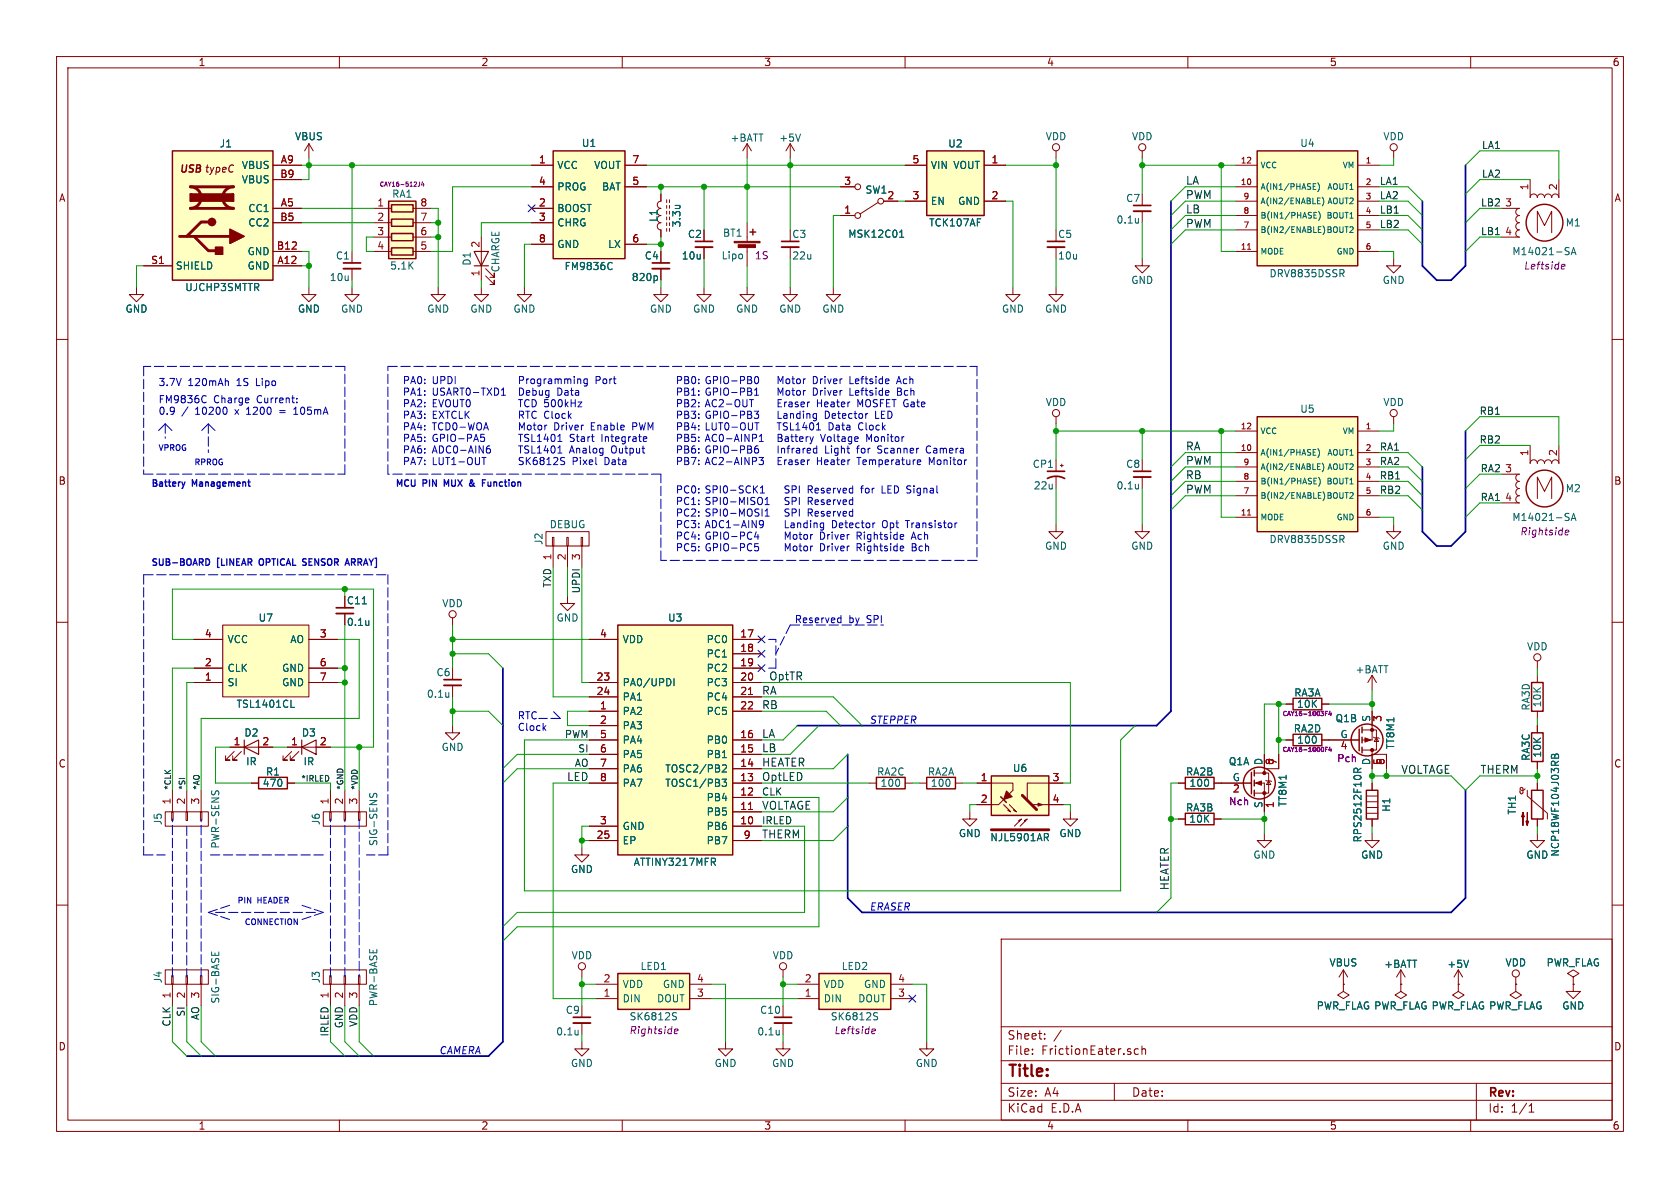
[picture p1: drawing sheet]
<svg xmlns="http://www.w3.org/2000/svg" width="297mm" height="210mm" viewBox="0 0 297 210" stroke-linecap="round" stroke-linejoin="round" font-family="sans-serif">
<defs><g id="words">
<text font-size="2.8" fill="#840000" x="178" y="190.9">Title:</text>
<g font-size="2.1" fill="#840000">
<text x="178" y="184">Sheet:</text>
<text x="178" y="186.7">File:</text>
<text x="184.1" y="186.7">FrictionEater.sch</text>
<text x="178" y="196.9">KiCad</text>
<text x="178" y="194.1">Size:</text>
<text x="184.7" y="194.1">A4</text>
<text x="185.7" y="196.9">E.D.A</text>
<text x="200" y="194.1">Date:</text>
<text x="263" y="194.3">Rev:</text>
<text x="263" y="196.9">Id:</text>
<text x="267.1" y="196.9">1/1</text>
</g>
<g font-size="1.9" fill="#0f0f0f">
<text x="209.5" y="35.3">PWM</text>
<text x="209.5" y="32.7">LA</text>
<text x="209.5" y="37.8">LB</text>
<text x="209.5" y="40.4">PWM</text>
<text x="209.5" y="79.7">RA</text>
<text x="209.5" y="82.3">PWM</text>
<text x="209.5" y="87.3">PWM</text>
<text x="209.5" y="84.8">RB</text>
<text x="134.6" y="125.4">RB</text>
<text x="134.6" y="122.9">RA</text>
<text x="135.9" y="120.4">OptTR</text>
<text x="134.6" y="130.5">LA</text>
<text x="134.6" y="135.6">HEATER</text>
<text x="134.6" y="133.1">LB</text>
<text x="247.6" y="136.9">VOLTAGE</text>
<text x="261.6" y="136.9">THERM</text>
<text x="100.2" y="138.1">LED</text>
<text x="134.6" y="138.1">OptLED</text>
<text x="134.6" y="143.2">VOLTAGE</text>
<text x="134.6" y="148.3">THERM</text>
<text x="206.7" y="157.5" transform="rotate(-90 206.7 157.5)">HEATER</text>
</g>
<g font-size="1.8" fill="#840000">
<text x="35" y="11.9">1</text>
<text x="85" y="11.9">2</text>
<text x="135" y="11.9">3</text>
<text x="185" y="11.9">4</text>
<text x="235" y="11.9">5</text>
<text x="285" y="11.9">6</text>
<text x="10.3" y="35.9">A</text>
<text x="31.6" y="30.9">USB typeC</text>
<text x="285.3" y="35.9">A</text>
<text x="10.3" y="85.9">B</text>
<text x="285.3" y="85.9">B</text>
<text x="61.2" y="107">C11</text>
<text x="10.3" y="135.9">C</text>
<text x="285.3" y="135.9">C</text>
<text x="10.3" y="185.9">D</text>
<text x="285.3" y="185.9">D</text>
<text x="35" y="199.9">1</text>
<text x="85" y="199.9">2</text>
<text x="135" y="199.9">3</text>
<text x="185" y="199.9">4</text>
<text x="235" y="199.9">5</text>
<text x="285" y="199.9">6</text>
</g>
<g font-size="1.8" fill="#006464">
<text x="38.7" y="26.3">J1</text>
<text x="52.1" y="25">VBUS</text>
<text x="102.8" y="26.2">U1</text>
<text x="129" y="25.2">+BATT</text>
<text x="137.7" y="25.2">+5V</text>
<text x="167.5" y="26.3">U2</text>
<text x="184.8" y="25">VDD</text>
<text x="200" y="25">VDD</text>
<text x="229.8" y="26.2">U4</text>
<text x="244.5" y="25">VDD</text>
<text x="42.7" y="30.1">VBUS</text>
<text x="42.7" y="32.6">VBUS</text>
<text x="69.2" y="35.2">RA1</text>
<text x="98.4" y="30.1">VCC</text>
<text x="98.4" y="33.9">PROG</text>
<text x="104.9" y="30.1">VOUT</text>
<text x="106.3" y="33.9">BAT</text>
<text x="152.9" y="34.4">SW1</text>
<text x="164.5" y="30.1">VIN VOUT</text>
<text x="199" y="35.9">C7</text>
<text x="43.8" y="37.7">CC1</text>
<text x="43.8" y="40.2">CC2</text>
<text x="98.4" y="37.7">BOOST</text>
<text x="98.4" y="40.2">CHRG</text>
<text x="116.4" y="39.3" transform="rotate(-90 116.4 39.3)">L1</text>
<text x="120.5" y="40.3" transform="rotate(-90 120.5 40.3)">3.3u</text>
<text x="164.2" y="40.2">TCK107AF</text>
<text x="164.5" y="36.4">EN</text>
<text x="169.3" y="36.4">GND</text>
<text x="197.3" y="39.7">0.1u</text>
<text x="276.7" y="40.2">M1</text>
<text x="31" y="47.9">SHIELD</text>
<text x="43.7" y="47.9">GND</text>
<text x="43.7" y="45.3">GND</text>
<text x="59.3" y="46.1">C1</text>
<text x="68.9" y="47.9">5.1K</text>
<text x="83.4" y="47.1" transform="rotate(-90 83.4 47.1)">D1</text>
<text x="98.4" y="44">GND</text>
<text x="99.7" y="47.9">FM9836C</text>
<text x="107.4" y="44">LX</text>
<text x="113.9" y="46.1">C4</text>
<text x="120.4" y="46.1">10u</text>
<text x="121.5" y="42.3">C2</text>
<text x="127.5" y="46">Lipo</text>
<text x="127.7" y="42">BT1</text>
<text x="140" y="42.3">C3</text>
<text x="140" y="46.1">22u</text>
<text x="149.9" y="42.2">MSK12C01</text>
<text x="187" y="42.3">C5</text>
<text x="187" y="46.1">10u</text>
<text x="267.3" y="45.3">M14021-SA</text>
<text x="32.6" y="51.7">UJCHP3SMTTR</text>
<text x="58.2" y="49.9">10u</text>
<text x="88.5" y="48.2" transform="rotate(-90 88.5 48.2)">CHARGE</text>
<text x="111.6" y="49.9">820p</text>
<text x="199.9" y="50.4">GND</text>
<text x="224.3" y="49.2">DRV8835DSSR</text>
<text x="244.3" y="50.4">GND</text>
<text x="22.1" y="55.5">GND</text>
<text x="52.6" y="55.5">GND</text>
<text x="60.2" y="55.5">GND</text>
<text x="75.4" y="55.5">GND</text>
<text x="83.1" y="55.5">GND</text>
<text x="90.7" y="55.5">GND</text>
<text x="114.8" y="55.5">GND</text>
<text x="122.4" y="55.5">GND</text>
<text x="130" y="55.5">GND</text>
<text x="137.7" y="55.5">GND</text>
<text x="145.3" y="55.5">GND</text>
<text x="177" y="55.5">GND</text>
<text x="184.7" y="55.5">GND</text>
<text x="184.8" y="72">VDD</text>
<text x="244.5" y="72">VDD</text>
<text x="229.8" y="73.2">U5</text>
<text x="182.5" y="82.9">CP1</text>
<text x="199" y="82.9">C8</text>
<text x="182.7" y="86.7">22u</text>
<text x="197.3" y="86.7">0.1u</text>
<text x="276.7" y="87.2">M2</text>
<text x="97.1" y="93.6">DEBUG</text>
<text x="267.3" y="92.3">M14021-SA</text>
<text x="96.1" y="96.4" transform="rotate(-90 96.1 96.4)">J2</text>
<text x="184.7" y="97.4">GND</text>
<text x="199.9" y="97.4">GND</text>
<text x="224.3" y="96.2">DRV8835DSSR</text>
<text x="244.3" y="97.4">GND</text>
<text x="78.1" y="107.5">VDD</text>
<text x="40.1" y="113.9">VCC</text>
<text x="45.6" y="110.1">U7</text>
<text x="51.2" y="113.9">AO</text>
<text x="61.2" y="110.8">0.1u</text>
<text x="98.3" y="110.1">GND</text>
<text x="110" y="113.9">VDD</text>
<text x="118" y="110.1">U3</text>
<text x="124.8" y="113.9">PC0</text>
<text x="40.1" y="119">CLK</text>
<text x="49.8" y="119">GND</text>
<text x="77.1" y="119.7">C6</text>
<text x="124.8" y="116.4">PC1</text>
<text x="124.8" y="119">PC2</text>
<text x="239.5" y="119.2">+BATT</text>
<text x="269.9" y="115.2">VDD</text>
<text x="40.1" y="121.5">SI</text>
<text x="41.7" y="125.3">TSL1401CL</text>
<text x="49.8" y="121.5">GND</text>
<text x="75.4" y="123.5">0.1u</text>
<text x="110" y="121.5">PA0/UPDI</text>
<text x="110" y="124.1">PA1</text>
<text x="124.8" y="121.5">PC3</text>
<text x="124.8" y="124.1">PC4</text>
<text x="228.7" y="123.3">RA3A</text>
<text x="270.6" y="125.7" transform="rotate(-90 270.6 125.7)">RA3D</text>
<text x="272.6" y="125.1" transform="rotate(-90 272.6 125.1)">10K</text>
<text x="43.1" y="130.4">D2</text>
<text x="53.3" y="130.4">D3</text>
<text x="110" y="126.6">PA2</text>
<text x="110" y="129.1">PA3</text>
<text x="110" y="131.7">PA4</text>
<text x="124.8" y="131.7">PB0</text>
<text x="124.8" y="126.6">PC5</text>
<text x="228.6" y="129.7">RA2D</text>
<text x="236" y="127.9">Q1B</text>
<text x="236.9" y="130.6">G</text>
<text x="242.3" y="127.7" transform="rotate(-90 242.3 127.7)">S</text>
<text x="43.4" y="135.5">IR</text>
<text x="46.9" y="137.3">R1</text>
<text x="53.6" y="135.5">IR</text>
<text x="78" y="132.9">GND</text>
<text x="110" y="134.2">PA5</text>
<text x="110" y="136.8">PA6</text>
<text x="117.5" y="136.8">TOSC2/PB2</text>
<text x="124.8" y="134.2">PB1</text>
<text x="155" y="137.3">RA2C</text>
<text x="163.9" y="137.3">RA2A</text>
<text x="179" y="136.7">U6</text>
<text x="209.6" y="137.3">RA2B</text>
<text x="217.1" y="135.5">Q1A</text>
<text x="223.3" y="135.4" transform="rotate(-90 223.3 135.4)">D</text>
<text x="242.3" y="135.4" transform="rotate(-90 242.3 135.4)">D</text>
<text x="246.7" y="132.5" transform="rotate(-90 246.7 132.5)">TT8M1</text>
<text x="270.6" y="134.6" transform="rotate(-90 270.6 134.6)">RA3C</text>
<text x="272.6" y="134" transform="rotate(-90 272.6 134)">10K</text>
<text x="46.3" y="139.3">470</text>
<text x="110" y="139.3">PA7</text>
<text x="117.5" y="139.3">TOSC1/PB3</text>
<text x="124.8" y="141.8">PB4</text>
<text x="155.6" y="139.3">100</text>
<text x="164.5" y="139.3">100</text>
<text x="209.6" y="143.6">RA3B</text>
<text x="210.2" y="139.3">100</text>
<text x="217.8" y="138.2">G</text>
<text x="223.3" y="142.9" transform="rotate(-90 223.3 142.9)">S</text>
<text x="227.6" y="142.7" transform="rotate(-90 227.6 142.7)">TT8M1</text>
<text x="246" y="143.6" transform="rotate(-90 246 143.6)">H1</text>
<text x="28.8" y="146" transform="rotate(-90 28.8 146)">J5</text>
<text x="56.7" y="146" transform="rotate(-90 56.7 146)">J6</text>
<text x="66.9" y="149.7" transform="rotate(-90 66.9 149.7)">SIG-SENS</text>
<text x="110" y="149.5">EP</text>
<text x="110" y="146.9">GND</text>
<text x="124.8" y="146.9">PB6</text>
<text x="124.8" y="144.4">PB5</text>
<text x="124.8" y="149.5">PB7</text>
<text x="169.4" y="148.2">GND</text>
<text x="175" y="148.9">NJL5901AR</text>
<text x="187.2" y="148.2">GND</text>
<text x="210.1" y="145.6">10K</text>
<text x="240.9" y="149" transform="rotate(-90 240.9 149)">RPS2512F10R</text>
<text x="268.2" y="144.1" transform="rotate(-90 268.2 144.1)">TH1</text>
<text x="39" y="150.1" transform="rotate(-90 39 150.1)">PWR-SENS</text>
<text x="100.8" y="154.5">GND</text>
<text x="111.9" y="153.3">ATTINY3217MFR</text>
<text x="221.5" y="152">GND</text>
<text x="240.5" y="152">GND</text>
<text x="269.7" y="152">GND</text>
<text x="275.8" y="151.5" transform="rotate(-90 275.8 151.5)">NCP18WF104J03RB</text>
<text x="28.8" y="173.9" transform="rotate(-90 28.8 173.9)">J4</text>
<text x="56.7" y="173.9" transform="rotate(-90 56.7 173.9)">J3</text>
<text x="101" y="169.8">VDD</text>
<text x="113.1" y="171.7">LED1</text>
<text x="136.5" y="169.8">VDD</text>
<text x="148.7" y="171.7">LED2</text>
<text x="234.9" y="171">VBUS</text>
<text x="244.6" y="171.3">+BATT</text>
<text x="255.8" y="171.3">+5V</text>
<text x="266.1" y="171">VDD</text>
<text x="273.3" y="171">PWR_FLAG</text>
<text x="39" y="177.5" transform="rotate(-90 39 177.5)">SIG-BASE</text>
<text x="66.9" y="178" transform="rotate(-90 66.9 178)">PWR-BASE</text>
<text x="99.9" y="179.4">C9</text>
<text x="110" y="177.4">DIN</text>
<text x="110" y="174.9">VDD</text>
<text x="116.1" y="177.4">DOUT</text>
<text x="117.1" y="174.9">GND</text>
<text x="134.3" y="179.4">C10</text>
<text x="145.5" y="177.4">DIN</text>
<text x="145.5" y="174.9">VDD</text>
<text x="151.6" y="177.4">DOUT</text>
<text x="152.6" y="174.9">GND</text>
<text x="232.7" y="178.7">PWR_FLAG PWR_FLAG PWR_FLAG PWR_FLAG</text>
<text x="276.1" y="178.7">GND</text>
<text x="98.2" y="183.2">0.1u</text>
<text x="111.2" y="180.6">SK6812S</text>
<text x="133.8" y="183.2">0.1u</text>
<text x="146.8" y="180.6">SK6812S</text>
<text x="100.8" y="188.8">GND</text>
<text x="126.2" y="188.8">GND</text>
<text x="136.4" y="188.8">GND</text>
<text x="161.8" y="188.8">GND</text>
</g>
<g font-size="1.8" fill="#a90000">
<text x="49.5" y="29">A9</text>
<text x="95.2" y="29">1</text>
<text x="111.7" y="29">7</text>
<text x="161.2" y="29">5</text>
<text x="175.2" y="29">1</text>
<text x="49.5" y="31.5">B9</text>
<text x="95.2" y="32.8">4</text>
<text x="111.7" y="32.8">5</text>
<text x="149.2" y="32.8">3</text>
<text x="156.8" y="35.3">2</text>
<text x="161.2" y="35.3">3</text>
<text x="175.2" y="35.3">2</text>
<text x="270.3" y="33.7" transform="rotate(-90 270.3 33.7)">1</text>
<text x="275.3" y="33.7" transform="rotate(-90 275.3 33.7)">2</text>
<text x="49.5" y="39.1">B5</text>
<text x="49.5" y="36.6">A5</text>
<text x="66.6" y="36.6">1</text>
<text x="66.6" y="39.1">2</text>
<text x="66.6" y="41.7">3</text>
<text x="74.2" y="41.7">6</text>
<text x="74.2" y="39.1">7</text>
<text x="74.2" y="36.6">8</text>
<text x="95.2" y="36.6">2</text>
<text x="95.2" y="39.1">3</text>
<text x="149.2" y="37.8">1</text>
<text x="266" y="36.6">3</text>
<text x="266" y="41.7">4</text>
<text x="26.6" y="46.7">S1</text>
<text x="48.9" y="44.2">B12</text>
<text x="48.9" y="46.7">A12</text>
<text x="66.6" y="44.2">4</text>
<text x="74.2" y="44.2">5</text>
<text x="84.8" y="43.9" transform="rotate(-90 84.8 43.9)">2</text>
<text x="95.2" y="42.9">8</text>
<text x="111.7" y="42.9">6</text>
<text x="84.8" y="49" transform="rotate(-90 84.8 49)">1</text>
<text x="266" y="83.6">3</text>
<text x="270.3" y="80.7" transform="rotate(-90 270.3 80.7)">1</text>
<text x="275.3" y="80.7" transform="rotate(-90 275.3 80.7)">2</text>
<text x="266" y="88.6">4</text>
<text x="97.5" y="99.1" transform="rotate(-90 97.5 99.1)">1</text>
<text x="100.1" y="99.1" transform="rotate(-90 100.1 99.1)">2</text>
<text x="102.6" y="99.1" transform="rotate(-90 102.6 99.1)">3</text>
<text x="36.1" y="112.8">4</text>
<text x="56.4" y="112.8">3</text>
<text x="106" y="112.8">4</text>
<text x="130.8" y="112.8">17</text>
<text x="36.1" y="117.9">2</text>
<text x="56.4" y="117.9">6</text>
<text x="130.8" y="115.3">18</text>
<text x="130.8" y="117.9">19</text>
<text x="36.1" y="120.4">1</text>
<text x="56.4" y="120.4">7</text>
<text x="105.4" y="120.4">23</text>
<text x="105.4" y="122.9">24</text>
<text x="106" y="125.5">1</text>
<text x="130.8" y="120.4">20</text>
<text x="130.8" y="122.9">21</text>
<text x="130.8" y="125.5">22</text>
<text x="41.2" y="131.8">1</text>
<text x="46.3" y="131.8">2</text>
<text x="51.4" y="131.8">1</text>
<text x="56.4" y="131.8">2</text>
<text x="106" y="128">2</text>
<text x="106" y="130.6">5</text>
<text x="130.8" y="130.6">16</text>
<text x="244.6" y="127.7" transform="rotate(-90 244.6 127.7)">3</text>
<text x="106" y="133.1">6</text>
<text x="106" y="135.6">7</text>
<text x="130.8" y="135.6">14</text>
<text x="130.8" y="133.1">15</text>
<text x="225.5" y="135.3" transform="rotate(-90 225.5 135.3)">8</text>
<text x="225.8" y="135.3" transform="rotate(-90 225.8 135.3)">7</text>
<text x="236.9" y="132.8">4</text>
<text x="244.6" y="135.3" transform="rotate(-90 244.6 135.3)">5</text>
<text x="30.2" y="142.3" transform="rotate(-90 30.2 142.3)">1</text>
<text x="32.8" y="142.3" transform="rotate(-90 32.8 142.3)">2</text>
<text x="35.3" y="142.3" transform="rotate(-90 35.3 142.3)">3</text>
<text x="58.2" y="142.3" transform="rotate(-90 58.2 142.3)">1</text>
<text x="60.7" y="142.3" transform="rotate(-90 60.7 142.3)">2</text>
<text x="63.2" y="142.3" transform="rotate(-90 63.2 142.3)">3</text>
<text x="106" y="138.2">8</text>
<text x="130.8" y="143.3">11</text>
<text x="130.8" y="140.7">12</text>
<text x="130.8" y="138.2">13</text>
<text x="173.3" y="138.2">1</text>
<text x="173.3" y="142">2</text>
<text x="186" y="138.2">3</text>
<text x="186" y="142">4</text>
<text x="217.9" y="140.4">2</text>
<text x="225.5" y="142.9" transform="rotate(-90 225.5 142.9)">1</text>
<text x="105.4" y="148.3">25</text>
<text x="106" y="145.8">3</text>
<text x="130.8" y="145.8">10</text>
<text x="131.4" y="148.3">9</text>
<text x="106.6" y="173.7">2</text>
<text x="123.1" y="173.7">4</text>
<text x="142.2" y="173.7">2</text>
<text x="158.7" y="173.7">4</text>
<text x="30.2" y="176.6" transform="rotate(-90 30.2 176.6)">1</text>
<text x="32.8" y="176.6" transform="rotate(-90 32.8 176.6)">2</text>
<text x="35.3" y="176.6" transform="rotate(-90 35.3 176.6)">3</text>
<text x="58.2" y="176.6" transform="rotate(-90 58.2 176.6)">1</text>
<text x="60.7" y="176.6" transform="rotate(-90 60.7 176.6)">2</text>
<text x="63.2" y="176.6" transform="rotate(-90 63.2 176.6)">3</text>
<text x="106.6" y="176.3">1</text>
<text x="123.1" y="176.3">3</text>
<text x="142.2" y="176.3">1</text>
<text x="158.7" y="176.3">3</text>
</g>
<g font-size="1.8" fill="#0f0f0f">
<text x="261.9" y="26.4">LA1</text>
<text x="243.8" y="35.3">LA2</text>
<text x="243.8" y="32.8">LA1</text>
<text x="261.9" y="31.5">LA2</text>
<text x="243.8" y="40.4">LB2</text>
<text x="243.8" y="37.8">LB1</text>
<text x="261.7" y="36.6">LB2</text>
<text x="261.7" y="41.6">LB1</text>
<text x="261.5" y="73.4">RB1</text>
<text x="243.8" y="82.3">RA2</text>
<text x="243.8" y="79.7">RA1</text>
<text x="261.5" y="78.5">RB2</text>
<text x="261.7" y="83.6">RA2</text>
<text x="243.8" y="87.4">RB2</text>
<text x="243.8" y="84.8">RB1</text>
<text x="261.7" y="88.6">RA1</text>
<text x="97.5" y="104" transform="rotate(-90 97.5 104)">TXD</text>
<text x="102.6" y="105" transform="rotate(-90 102.6 105)">UPDI</text>
<text x="99.8" y="130.5">PWM</text>
<text x="101.5" y="135.6">AO</text>
<text x="102.1" y="133.1">SI</text>
<text x="134.6" y="140.7">CLK</text>
<text x="134.6" y="145.8">IRLED</text>
<text x="32.8" y="179.8" transform="rotate(-90 32.8 179.8)">SI</text>
<text x="30.2" y="181.6" transform="rotate(-90 30.2 181.6)">CLK</text>
<text x="35.3" y="180.4" transform="rotate(-90 35.3 180.4)">AO</text>
<text x="58.2" y="183.3" transform="rotate(-90 58.2 183.3)">IRLED</text>
<text x="60.7" y="181.9" transform="rotate(-90 60.7 181.9)">GND</text>
<text x="63.2" y="181.6" transform="rotate(-90 63.2 181.6)">VDD</text>
</g>
<g font-size="1.8" fill="#840084">
<text x="133.4" y="46">1S</text>
<text x="269.3" y="47.9">Leftside</text>
<text x="268.6" y="94.8">Rightside</text>
<text x="229.2" y="125.3">10K</text>
<text x="229.2" y="131.7">100</text>
<text x="236.3" y="134.9">Pch</text>
<text x="217.2" y="142.6">Nch</text>
<text x="111.2" y="183">Rightside</text>
<text x="147.4" y="183">Leftside</text>
</g>
<g font-size="1.8" fill="#0000c2">
<text x="27.9" y="68.3">3.7V</text>
<text x="27.9" y="71.4">FM9836C</text>
<text x="33.2" y="68.3">120mAh</text>
<text x="37.8" y="71.4">Charge</text>
<text x="42" y="68.3">1S</text>
<text x="45.5" y="71.4">Current:</text>
<text x="45.5" y="68.3">Lipo</text>
<text x="71.1" y="68">PA0:</text>
<text x="71.1" y="70">PA1:</text>
<text x="76.2" y="68">UPDI</text>
<text x="76.2" y="70">USART0-TXD1</text>
<text x="91.4" y="68">Programming</text>
<text x="91.4" y="70">Debug</text>
<text x="98.4" y="70">Data</text>
<text x="105.2" y="68">Port</text>
<text x="119.4" y="68">PB0:</text>
<text x="119.4" y="70">PB1:</text>
<text x="124.5" y="68">GPIO-PB0</text>
<text x="124.5" y="70">GPIO-PB1</text>
<text x="137.2" y="68">Motor</text>
<text x="137.2" y="70">Motor</text>
<text x="143.6" y="68">Driver</text>
<text x="143.6" y="70">Driver</text>
<text x="150.3" y="68">Leftside</text>
<text x="150.3" y="70">Leftside</text>
<text x="158.9" y="68">Ach</text>
<text x="158.9" y="70">Bch</text>
<text x="27.9" y="73.4">0.9</text>
<text x="32.1" y="73.4">/</text>
<text x="34.6" y="73.4">10200</text>
<text x="41.9" y="73.4">x</text>
<text x="44.1" y="73.4">1200</text>
<text x="52.8" y="73.4">105mA</text>
<text x="71.1" y="72.1">PA2:</text>
<text x="71.1" y="74.1">PA3:</text>
<text x="71.1" y="76.2">PA4:</text>
<text x="76.2" y="72.1">EVOUT0</text>
<text x="76.2" y="74.1">EXTCLK</text>
<text x="76.2" y="76.2">TCD0-WOA</text>
<text x="91.4" y="72.1">TCD 500kHz</text>
<text x="91.4" y="74.1">RTC Clock</text>
<text x="91.4" y="76.2">Motor</text>
<text x="97.9" y="76.2">Driver</text>
<text x="104.5" y="76.2">Enable</text>
<text x="112.1" y="76.2">PWM</text>
<text x="119.4" y="72.1">PB2:</text>
<text x="119.4" y="74.1">PB3:</text>
<text x="119.4" y="76.2">PB4:</text>
<text x="124.5" y="72.1">AC2-OUT</text>
<text x="124.5" y="74.1">GPIO-PB3</text>
<text x="124.5" y="76.2">LUT0-OUT</text>
<text x="137.2" y="72.1">Eraser</text>
<text x="137.2" y="74.1">Landing</text>
<text x="137.2" y="76.2">TSL1401</text>
<text x="144.3" y="72.1">Heater</text>
<text x="145.7" y="74.1">Detector</text>
<text x="146.4" y="76.2">Data</text>
<text x="151.7" y="72.1">MOSFET Gate</text>
<text x="151.8" y="76.2">Clock</text>
<text x="154.8" y="74.1">LED</text>
<text x="71.1" y="78.2">PA5:</text>
<text x="71.1" y="80.3">PA6:</text>
<text x="71.1" y="82.3">PA7:</text>
<text x="76.2" y="78.2">GPIO-PA5</text>
<text x="76.2" y="80.3">ADC0-AIN6</text>
<text x="76.2" y="82.3">LUT1-OUT</text>
<text x="91.4" y="78.2">TSL1401</text>
<text x="91.4" y="80.3">TSL1401</text>
<text x="91.4" y="82.3">SK6812S</text>
<text x="100.7" y="78.2">Start</text>
<text x="100.7" y="80.3">Analog</text>
<text x="101.1" y="82.3">Pixel</text>
<text x="106.4" y="78.2">Integrate</text>
<text x="107" y="82.3">Data</text>
<text x="108.2" y="80.3">Output</text>
<text x="119.4" y="78.2">PB5:</text>
<text x="119.4" y="80.3">PB6:</text>
<text x="119.4" y="82.3">PB7:</text>
<text x="124.5" y="78.2">AC0-AINP1</text>
<text x="124.5" y="80.3">GPIO-PB6</text>
<text x="124.5" y="82.3">AC2-AINP3</text>
<text x="137.2" y="78.2">Battery</text>
<text x="137.2" y="80.3">Infrared</text>
<text x="137.2" y="82.3">Eraser</text>
<text x="144.3" y="82.3">Heater</text>
<text x="145" y="78.2">Voltage</text>
<text x="145.8" y="80.3">Light</text>
<text x="151.6" y="80.3">for</text>
<text x="151.7" y="82.3">Temperature</text>
<text x="153.2" y="78.2">Monitor</text>
<text x="155.4" y="80.3">Scanner</text>
<text x="164.2" y="80.3">Camera</text>
<text x="164.5" y="82.3">Monitor</text>
<text x="119.4" y="87.3">PC0: SPI0-SCK1</text>
<text x="119.4" y="89.4">PC1: SPI0-MISO1</text>
<text x="138.4" y="87.3">SPI</text>
<text x="138.4" y="89.4">SPI</text>
<text x="142.7" y="87.3">Reserved</text>
<text x="142.7" y="89.4">Reserved</text>
<text x="152.3" y="87.3">for</text>
<text x="156.2" y="87.3">LED Signal</text>
<text x="119.4" y="91.4">PC2: SPI0-MOSI1</text>
<text x="119.4" y="93.5">PC3: ADC1-AIN9</text>
<text x="119.4" y="95.5">PC4: GPIO-PC4</text>
<text x="138.4" y="91.4">SPI</text>
<text x="138.4" y="93.5">Landing</text>
<text x="138.4" y="95.5">Motor</text>
<text x="142.7" y="91.4">Reserved</text>
<text x="144.9" y="95.5">Driver</text>
<text x="147" y="93.5">Detector</text>
<text x="151.5" y="95.5">Rightside</text>
<text x="156.1" y="93.5">Opt</text>
<text x="160.4" y="93.5">Transistor</text>
<text x="161.5" y="95.5">Ach</text>
<text x="119.4" y="97.5">PC5: GPIO-PC5</text>
<text x="138.4" y="97.5">Motor</text>
<text x="144.9" y="97.5">Driver</text>
<text x="151.5" y="97.5">Rightside</text>
<text x="161.5" y="97.5">Bch</text>
<text x="140.4" y="110.2">Reserved</text>
<text x="150" y="110.2">by</text>
<text x="153.3" y="110.2">SPI</text>
<text x="91.4" y="127.2">RTC</text>
<text x="91.4" y="129.3">Clock</text>
<text x="153.7" y="128">STEPPER</text>
<text x="153.7" y="161">ERASER</text>
<text x="77.6" y="186.4">CAMERA</text>
</g>
<g font-size="1.6" fill="#0000c2">
<text x="26.7" y="86.1">Battery</text>
<text x="34" y="86.1">Management</text>
<text x="69.8" y="86.1">MCU</text>
<text x="74.8" y="86.1">PIN</text>
<text x="79" y="86.1">MUX</text>
<text x="84" y="86.1">&amp;</text>
<text x="86.7" y="86.1">Function</text>
<text x="26.7" y="100.1">SUB-BOARD</text>
<text x="38.4" y="100.1">[LINEAR</text>
<text x="46.4" y="100.1">OPTICAL</text>
<text x="54.5" y="100.1">SENSOR</text>
<text x="62.6" y="100.1">ARRAY]</text>
</g>
<g font-size="1.4" fill="#a90000">
<text x="219.3" y="29">12</text>
<text x="241.3" y="29">1</text>
<text x="219.3" y="32.8">10</text>
<text x="219.7" y="35.3">9</text>
<text x="241.3" y="32.8">2</text>
<text x="241.3" y="35.3">3</text>
<text x="219.7" y="40.4">7</text>
<text x="219.7" y="37.8">8</text>
<text x="241.3" y="37.8">4</text>
<text x="241.3" y="40.4">5</text>
<text x="219.3" y="44.2">11</text>
<text x="241.3" y="44.2">6</text>
<text x="219.3" y="75.9">12</text>
<text x="241.3" y="75.9">1</text>
<text x="219.3" y="79.8">10</text>
<text x="219.7" y="82.3">9</text>
<text x="241.3" y="79.8">2</text>
<text x="241.3" y="82.3">3</text>
<text x="219.7" y="87.4">7</text>
<text x="219.7" y="84.8">8</text>
<text x="241.3" y="84.8">4</text>
<text x="241.3" y="87.4">5</text>
<text x="219.3" y="91.2">11</text>
<text x="241.3" y="91.2">6</text>
</g>
<g font-size="1.4" fill="#006464">
<text x="222.8" y="29.9">VCC</text>
<text x="237.2" y="29.9">VM</text>
<text x="222.8" y="33.8">A(IN1/PHASE)</text>
<text x="234.5" y="33.8">AOUT1</text>
<text x="222.8" y="41.4">B(IN2/ENABLE)</text>
<text x="222.8" y="38.8">B(IN1/PHASE)</text>
<text x="222.8" y="36.3">A(IN2/ENABLE)</text>
<text x="234.4" y="38.8">BOUT1</text>
<text x="234.4" y="41.4">BOUT2</text>
<text x="234.5" y="36.3">AOUT2</text>
<text x="222.8" y="45.2">MODE</text>
<text x="236.2" y="45.2">GND</text>
<text x="222.8" y="76.9">VCC</text>
<text x="237.2" y="76.9">VM</text>
<text x="222.8" y="80.7">A(IN1/PHASE)</text>
<text x="222.8" y="83.3">A(IN2/ENABLE)</text>
<text x="234.5" y="80.7">AOUT1</text>
<text x="234.5" y="83.3">AOUT2</text>
<text x="222.8" y="88.4">B(IN2/ENABLE)</text>
<text x="222.8" y="85.8">B(IN1/PHASE)</text>
<text x="234.4" y="85.8">BOUT1</text>
<text x="234.4" y="88.4">BOUT2</text>
<text x="222.8" y="92.2">MODE</text>
<text x="236.2" y="92.2">GND</text>
</g>
<g font-size="1.4" fill="#0000c2">
<text x="27.9" y="79.8">VPROG</text>
<text x="34.3" y="82.3">RPROG</text>
<text x="41.9" y="159.8">PIN</text>
<text x="45.5" y="159.8">HEADER</text>
<text x="43.2" y="163.6">CONNECTION</text>
</g>
<g font-size="1.4" fill="#0f0f0f">
<text x="30.3" y="139.7" transform="rotate(-90 30.3 139.7)">*CLK</text>
<text x="32.8" y="139.7" transform="rotate(-90 32.8 139.7)">*SI</text>
<text x="35.4" y="139.7" transform="rotate(-90 35.4 139.7)">*AO</text>
<text x="53.1" y="138.2">*IRLED</text>
<text x="60.8" y="139.7" transform="rotate(-90 60.8 139.7)">*GND</text>
<text x="63.3" y="139.7" transform="rotate(-90 63.3 139.7)">*VDD</text>
</g>
<g font-size="1.1" fill="#840084">
<text x="67" y="33.2">CAY16-512J4</text>
<text x="226.6" y="126.8">CAY16-1003F4</text>
<text x="226.6" y="133.1">CAY16-1000F4</text>
</g>
</g></defs>
<g fill="none" stroke="#840000" stroke-width=".18">
<path d="M10 10h277v190h-277zM12 12h273v186h-273zM60 10v2M110 10v2M160 10v2M210 10v2M260 10v2M10 60h2M285 60h2M10 110h2M285 110h2M10 160h2"/>
<path d="M177 166h108v32h-108zM285 160h2M60 198v2M110 198v2M160 198v2M177 194.5h108M177 191.5h108M177 187.5h108M177 181.5h108M182.5 186.3v.1M182.5 185.5v.1M184.7 183.6v.1"/>
<path d="M184.7 182.8v.1M187.6 182.1l-1.3 2M197 191.5v3M201.2 185.5l-.4-.1-.3 .3v.4l.2 .2h.5M201.9 185.5l.2-.1 .4 .1v.9M201.9 184.9v1.5M210 198v2M260 198v2M261 191.5v6.5M270.3 196.6h.9M270.3 195.5l.4-.4v1.5"/>
</g>
<path d="M68.7 35.6h4.8v10.1h-4.8z" fill="#ffffc2"/>
<path d="M68.7 35.6h4.8v10.1h-4.8zM69.2 36.2h3.8v1.3h-3.8zM69.2 38.7h3.8v1.3h-3.8zM69.2 41.3h3.8v1.2h-3.8zM69.2 43.8h3.8v1.3h-3.8zM270.8 139.7h2v5.1h-2z" fill="none" stroke="#840000" stroke-width=".25"/>
<g fill="none" stroke="#840000" stroke-width=".18">
<path d="M66 36.8h3.2M66 39.4h3.2M73 36.8h3.2M73 39.4h3.2M201.9 34.3v2M201.9 37.3v2.1M66 41.9h3.2M66 44.5h3.2M73 41.9h3.2M73 44.5h3.2M201.9 45.7v1.3h1.3l-1.3 1.3-1.2-1.3h1.2M246.4 73.7v1.2"/>
<path d="M269 139.2l.2 .2v.8l-.3 .1-.3-.5M269 139.2l-.3 .2 .2 .3h.4l.3-.3M270 139.7v1l3.6 3.1v1M271.8 138.4v1.3M271.8 144.8v1.3M278.1 172.7l1-.6-1-.6-1 .6 1 .6v1.3M278.1 174h.1"/>
<circle cx="246.4" cy="73" r=".63"/>
</g>
<path d="M74.2 32.2l-.1 .6-.2 .1M74.7 32.1l-.2 .6h.5M74.9 32.4v.5" fill="none" stroke="#840084" stroke-width=".18"/>
<g fill="#840000" stroke="#840000" stroke-width=".18">
<path d="M269.2 143.6l.3 .8h-.5l.2-.8v2.3z"/>
<path d="M270 143.6v2.3l-.3-.7h.6l-.3 .7z"/>
</g>
<path d="M201.3 38.6v.8M201.3 39.3l-.1 .1M274.4 133.4h.2l.3 .2 .2-.3 .3 .1 .1 .6h-1.2zM274.9 133.6v.4" fill="none" stroke="#006464" stroke-width=".18"/>
<path d="M200.4 37.3h3.1" fill="none" stroke="#840000" stroke-width=".33"/>
<path d="M200.4 36.3h3.1" fill="none" stroke="#840000" stroke-width=".3"/>
<path d="M222.2 26.7h17.8v20.3h-17.8z" fill="#ffffc2"/>
<path d="M222.2 26.7h17.8v20.3h-17.8z" fill="none" stroke="#840000" stroke-width=".25"/>
<g fill="none" stroke="#840000" stroke-width=".18">
<path d="M218.4 29.2h3.8M218.4 33h3.8M218.4 35.6h3.8M218.4 38.1h3.8M240 29.2h3.8M240 33h3.8M240 35.6h3.8M240 38.1h3.8M246.4 26.7v1.2M218.4 44.5h3.8M218.4 40.6h3.8M240 44.5h3.8"/>
<path d="M240 40.6h3.8M29.2 171.5h7.6v2.5h-7.6zM30.4 172.5h.2v1.5h-.2zM30.5 174v3.8M32.9 172.5h.2v1.5h-.2zM33 174v3.8M35.4 172.5h.3v1.5h-.3zM35.6 174v3.8"/>
<circle cx="246.4" cy="26" r=".63"/>
</g>
<g fill="none" stroke="#006464" stroke-width=".18">
<path d="M232.1 32.9h.4M232.1 33.5h.5M232.1 32.5h.5M232.3 38h.3M232.3 38.6h.5M232.3 37.5h.5M232.9 35.5h.4M232.9 36h.5M232.9 35h.5M233 32.3a1.17 1.17 0 0 1 0 1.6M233.1 37.4a1.17 1.17 0 0 1 0 1.5M233.7 34.9a1.17 1.17 0 0 1 0 1.5"/>
<path d="M233.9 39.9l.1 .2M233.1 40.6h.3M233.1 41.1h.5M233.1 40.1h.5M234 41.3l-.1 .2M237.2 48.3l.4 .6M237.4 47.7l.2 .2v.3l-.2 .1M37.4 168.3v.6M38 168.5v.4M38.7 168.3v.6"/>
</g>
<path d="M220.5 44.1h.6" fill="none" stroke="#a90000" stroke-width=".18"/>
<path d="M222.2 73.7h17.8v20.3h-17.8z" fill="#ffffc2"/>
<g fill="none" stroke="#840000" stroke-width=".25">
<path d="M132.6 41h1M133.1 40.5v1M222.2 73.7h17.8v20.3h-17.8zM45.7 137.4h5.1v2h-5.1zM209.5 137.4h5.1v2h-5.1zM221.2 136.5v3.8M221.7 136.1v1.1M221.7 137.9v1M221.7 139.7v1M228.6 129.8h5.1v2h-5.1zM228.6 123.4h5.1v2.1h-5.1zM240.3 128.9v3.8"/>
<path d="M240.8 128.5v1M240.8 130.3v1M240.8 132.1v1M241.6 139.7h2v5.1h-2zM270.8 120.7h2v5h-2zM270.8 129.5h2v5.1h-2zM209.5 143.8h5.1v2h-5.1z"/>
<circle cx="273" cy="39.4" r="3.3"/>
<circle cx="222.6" cy="138.4" r="2.82"/>
<circle cx="241.7" cy="130.8" r="2.82"/>
</g>
<g fill="none" stroke="#840000" stroke-width=".18">
<path d="M54.6 25.4l-.8 1.3M54.6 25.4v2.5M54.6 25.4l.8 1.3M132.1 25.4v2.5M132.1 39.4v3.3M132.1 25.4l-.8 1.3M132.1 25.4l.7 1.3M265.4 36.8h3.2a.63 .63 0 0 0-.6 .7 .63 .63 0 0 0 .6 .6 .63 .63 0 0 0-.6 .6 .63 .63 0 0 0 .6 .7 .63 .63 0 0 0-.6 .6 .63 .63 0 0 0 .6 .6 .64 .64 0 0 0-.6 .7 .64 .64 0 0 0 .6 .6h-3.2M270.5 31.8v3.1a.63 .63 0 0 1 .6-.6 .63 .63 0 0 1 .7 .6 .63 .63 0 0 1 .6-.6 .63 .63 0 0 1 .6 .6 .63 .63 0 0 1 .7-.6 .63 .63 0 0 1 .6 .6 .63 .63 0 0 1 .7-.6 .63 .63 0 0 1 .6 .6v-3.1M24.1 50.8v1.3h-1.2l1.2 1.2 1.3-1.2h-1.3M54.6 50.8v1.3h-1.3l1.3 1.2 1.3-1.2h-1.3M62.2 50.8v1.3h-1.2l1.2 1.2 1.3-1.2h-1.3"/>
<path d="M62.2 44.5v2M62.2 47.5v2M77.5 50.8v1.3h-1.3l1.3 1.2 1.2-1.2h-1.2M85.1 50.8v1.3h-1.3l1.3 1.2 1.3-1.2h-1.3M92.7 50.8v1.3h-1.3l1.3 1.2 1.3-1.2h-1.3M116.8 44.5v2M116.8 47.5v2M132.1 43.7v3.3M139.7 43.7v2M147.3 50.8v1.3h-1.3l1.3 1.2 1.3-1.2h-1.3M179.1 50.8v1.3h-1.3l1.3 1.2 1.2-1.2h-1.2M186.7 50.8v1.3h-1.3l1.3 1.2 1.3-1.2h-1.3"/>
<path d="M186.7 43.7v2M246.4 45.7v1.3h1.2l-1.2 1.3-1.3-1.3h1.3M271.8 41.1v-3.8l1.2 2.6 1.3-2.6v3.8M186.7 73.7v1.2M218.4 76.2h3.8M240 76.2h3.8M201.9 92.7v1.3h1.3l-1.3 1.3-1.2-1.3h1.2M218.4 80h3.8M218.4 91.4h3.8M218.4 82.6h3.8M218.4 85.1h3.8M218.4 87.6h3.8"/>
<path d="M240 80h3.8M240 91.4h3.8M240 82.6h3.8M240 85.1h3.8M240 87.6h3.8M246.4 92.7v1.3h1.2l-1.2 1.3-1.3-1.3h1.3M100.3 105.4v1.3h1.3l-1.3 1.3-1.2-1.3h1.2M242.6 119.4l-.8 1.3M242.6 119.4v2.5M242.6 119.4l.7 1.3M271.8 119.4v1.3M44.4 138.4h1.3"/>
<path d="M50.8 132.1h7.6M50.8 138.4h1.3M51.6 132.8l-1.6 1.6h.8h-.8v-.8M52.8 132.8l-1.5 1.6h.8h-.8v-.8M208.3 138.4h1.2M214.6 138.4h6.6M221.7 138.4h1.8v5.1M221.7 136.7h1.8M223.5 136.7h.8v3.5h-2.6M223.5 133.4v3.3M223.8 137.9l.1 .1h.8l.1 .2M224.3 138l.4 .7h-.8z"/>
<path d="M226.1 133.4v2.5h-2.6M227.3 130.8h1.3M227.3 124.5h1.3M233.7 130.8h6.6M233.7 124.5h1.2M240.8 129h2.5v3.6h-.7M240.8 132.6h1.8M242.6 125.7v5.1h-1.8M242.6 132.6v3.3M242.6 138.4v1.3M242.6 133.4h2.5v2.5M242.8 130.3l.2 .1h.7l.1 .2"/>
<path d="M243.3 130.4l.4 .7h-.7zM271.8 125.7v1.3M271.8 128.3v1.2M271.8 134.6v1.3M208.3 144.8h1.2M214.6 144.8h1.3M223.5 147.3v1.3h1.3l-1.3 1.3-1.3-1.3h1.3M241.6 140.7h2M241.6 143.8h2M241.6 142.7h2M241.6 141.7h2M242.6 144.8v1.3"/>
<path d="M57.1 171.5h7.7v2.5h-7.7zM58.3 172.5h.2v1.5h-.2zM58.4 174v3.8M60.8 172.5h.3v1.5h-.3zM61 174v3.8M63.4 172.5h.2v1.5h-.2zM63.5 174v3.8M237.5 174v1.3l1 .6-1 .6-1-.6 1-.6M237.5 174h.1M237.5 171.5l-.8 1.2M237.5 171.5v2.5M237.5 171.5l.8 1.2"/>
<path d="M247.6 174v1.3l1.1 .6-1.1 .6-1-.6 1-.6M247.6 174h.1M247.6 171.5l-.7 1.2M247.6 171.5v2.5M247.6 171.5l.8 1.2M257.8 174v1.3l1 .6-1 .6-1-.6 1-.6M257.8 174h.1M257.8 171.5l-.8 1.2M257.8 171.5v2.5M257.8 171.5l.8 1.2M268 174v1.3l1 .6-1 .6-1-.6 1-.6M268 174h.1"/>
<path d="M268 172.7v1.3M278.1 174v1.3h1.3l-1.3 1.2-1.2-1.2h1.2"/>
<circle cx="186.7" cy="73" r=".63"/>
<circle cx="268" cy="172.1" r=".63"/>
</g>
<g fill="none" stroke="#006464" stroke-width=".18">
<path d="M116 48.8l.2 .2v.4l-.2 .2M276.9 43.8h.5M277.2 44.4l.2 .3-.2 .3M277.8 45l.4-1.2 .4 1.2M277.9 44.7h.6M232.1 79.9h.4M232.1 79.5h.5M233 79.3a1.17 1.17 0 0 1 0 1.6M232.1 80.5h.5M232.3 85h.3M232.3 85.6h.5M232.3 84.5h.5"/>
<path d="M232.9 82.5h.4M232.9 83h.5M232.9 82h.5M233.1 87.6h.3M233.1 88.1h.5M233.1 87.1h.5M233.1 84.4a1.17 1.17 0 0 1 0 1.5M233.7 81.9a1.17 1.17 0 0 1 0 1.5M233.9 86.9l.1 .2M234 88.3l-.1 .2M237.2 95.3l.4 .6M237.4 94.6l.2 .3v.3l-.2 .1"/>
<path d="M240 136.5l-.1-.6-.1-.1-.3 .1-.2 .6h1.3M240.6 135.8l-.6 .4M65.3 167.8v.6M66 168v.4M66.6 167.8v.6M259.6 169.7l-.4 1.3"/>
</g>
<path d="M220.5 91.1h.6" fill="none" stroke="#a90000" stroke-width=".18"/>
<path d="M276.1 47.5h.4M276.2 46.8l.3-.1 .2 .3-.7 .1M234.3 132.5h.3M234.3 126.1h.3M234.7 125.7h-.4v.8M234.7 132.1h-.4v.8M235.1 132.1l-.2 .5h.5M235.1 125.7l-.2 .6h.5M235.3 126v.5M235.3 132.4v.5" fill="none" stroke="#840084" stroke-width=".18"/>
<path d="M60.7 47.5h3.1M115.3 47.5h3.1M138.2 43.7h3M185.2 43.7h3" fill="none" stroke="#840000" stroke-width=".33"/>
<path d="M60.7 46.5h3.1M115.3 46.5h3.1M138.2 42.7h3M185.2 42.7h3" fill="none" stroke="#840000" stroke-width=".3"/>
<path d="M53.3 132.1l2.6-1.3v2.6zM53.3 130.8v2.6" fill="none" stroke="#840000" stroke-width=".2"/>
<g fill="#840000" stroke="#840000" stroke-width=".18">
<path d="M241.3 130.4l1 .4-1 .4z"/>
<path d="M222 138.4l1-.4v.8z"/>
<path d="M129.8 42.7h4.6v.2h-4.6z"/>
<path d="M130.5 43.3h3.1v.5h-3.1z"/>
<circle cx="242.6" cy="129" r=".28"/>
<circle cx="242.6" cy="132.6" r=".28"/>
<circle cx="223.5" cy="140.2" r=".28"/>
<circle cx="223.5" cy="136.7" r=".28"/>
</g>
<path d="M97.8 26.7h12.7v19h-12.7z" fill="#ffffc2"/>
<path d="M97.8 26.7h12.7v19h-12.7z" fill="none" stroke="#840000" stroke-width=".25"/>
<path d="M94 29.2h3.8M94 36.8h3.8M94 39.4h3.8M94 33h3.8M110.5 29.2h3.8M110.5 33h3.8M94 43.2h3.8M110.5 43.2h3.8" fill="none" stroke="#840000" stroke-width=".18"/>
<path d="M108 46.4l.2 .1M108.2 47.5l-.2 .2" fill="none" stroke="#006464" stroke-width=".18"/>
<path d="M30.5 26.7h17.8v22.8h-17.8z" fill="#ffffc2"/>
<path d="M33.7 33h7.6a1.9 1.9 0 0 0-1.9 1.9 1.9 1.9 0 0 0 1.9 1.9h-7.6a1.9 1.9 0 0 0 1.9-1.9 1.9 1.9 0 0 0-1.9-1.9zM36.8 39.2h-1.2l-2.6 2.6M31.7 41.8h8.9M34.3 41.8l2.5 2.5h1.3" fill="none" stroke="#840000" stroke-width=".51"/>
<g fill="none" stroke="#840000" stroke-width=".25">
<path d="M30.5 26.7h17.8v22.8h-17.8zM33.7 34.3a.63 .63 0 0 1 .6 .6 .63 .63 0 0 1-.6 .7M41.3 34.3a.63 .63 0 0 0-.7 .6 .63 .63 0 0 0 .7 .7"/>
<circle cx="273" cy="86.4" r="3.3"/>
</g>
<g fill="#840000" stroke="#840000" stroke-width=".25">
<path d="M33.7 34.3a.63 .63 0 0 1 .6 .6 .63 .63 0 0 1-.6 .7z"/>
<path d="M33.7 34.3h7.6v1.3h-7.6z"/>
<path d="M38.1 43.7h1.3v1.3h-1.3z"/>
<path d="M40.6 40.5l2.6 1.3-2.6 1.3z"/>
<path d="M40.8 34.5l.5-.2v1.3a.63 .63 0 0 1-.6-.4 .63 .63 0 0 1 .1-.7z"/>
<circle cx="37.5" cy="39.2" r=".63"/>
</g>
<g fill="none" stroke="#840000" stroke-width=".18">
<path d="M48.3 36.8h5M48.3 29.2h5M48.3 39.4h5M48.3 31.8h5M116.8 39.4a.64 .64 0 0 0-.6 .6 .64 .64 0 0 0 .6 .6v1.3M116.8 36.8a.64 .64 0 0 0-.6 .7 .64 .64 0 0 0 .6 .6M116.8 34.3v1.3a.64 .64 0 0 0-.6 .6 .64 .64 0 0 0 .6 .6M117.9 35.3v.5M117.9 36.3v.5M117.9 37.3v.5M117.9 38.4v.5M117.9 39.4v.5"/>
<path d="M118.4 35.3v.5M118.4 36.3v.5M118.4 37.3v.5M118.4 38.4v.5M118.4 39.4v.5M139.7 25.4l-.8 1.3M139.7 25.4v2.5M139.7 25.4l.8 1.3M148.6 38.1h2.5M148.6 33h2.5M155.2 35.8l-3.2 2M156.2 35.6h2.5"/>
<path d="M25.4 47h5.1M48.3 47h5M48.3 44.5h5M85.1 41.9v7.6M85.9 48.8l1.5 1.5v-.8v.8h-.8M85.9 47.5l1.5 1.5v-.7v.7h-.8M117.9 40.4v.5M118.4 40.4v.5M124.5 40.6v2.1M124.5 43.7v2M270.5 78.7v3.2a.63 .63 0 0 1 .6-.6 .63 .63 0 0 1 .7 .6 .63 .63 0 0 1 .6-.6 .63 .63 0 0 1 .6 .6 .63 .63 0 0 1 .7-.6 .63 .63 0 0 1 .6 .6 .63 .63 0 0 1 .7-.6 .63 .63 0 0 1 .6 .6v-3.2M96.5 94h7.6v2.5h-7.6z"/>
<path d="M97.7 95h.2v1.5h-.2zM97.8 96.5v3.8M100.2 95h.3v1.5h-.3zM100.3 96.5v3.8M102.7 95h.3v1.5h-.3zM102.9 96.5v3.8M201.9 81.3v2M201.9 84.3v2.1M265.4 83.8h3.2a.63 .63 0 0 0-.6 .7 .63 .63 0 0 0 .6 .6 .63 .63 0 0 0-.6 .6 .63 .63 0 0 0 .6 .7 .63 .63 0 0 0-.6 .6 .63 .63 0 0 0 .6 .6 .64 .64 0 0 0-.6 .7 .64 .64 0 0 0 .6 .6M265.4 88.9h3.2M271.8 88.1v-3.8l1.2 2.6 1.3-2.6v3.8M80 118.1v2"/>
<path d="M30.5 139.7v3.8M33 139.7v3.8M35.6 139.7v3.8M40.6 132.1h7.7M41.4 132.8l-1.5 1.6h.7h-.7v-.8M42.7 132.8l-1.6 1.6h.8h-.8v-.8M80 128.3v1.2h1.3l-1.3 1.3-1.3-1.3h1.3M80 121.2v2M29.2 143.5h7.6v2.6h-7.6zM30.4 143.5h.2v1.5h-.2zM32.9 143.5h.2v1.5h-.2zM35.4 143.5h.3v1.5h-.3z"/>
<path d="M138.4 171.5v1.2M138.4 177.8v2M128.3 184.2v1.2h1.2l-1.2 1.3-1.3-1.3h1.3M138.4 184.2v1.2h1.3l-1.3 1.3-1.2-1.3h1.2M138.4 180.8v2.1"/>
<circle cx="151.6" cy="38.1" r=".51"/>
<circle cx="151.6" cy="33" r=".51"/>
<circle cx="155.7" cy="35.6" r=".51"/>
<circle cx="138.4" cy="170.8" r=".63"/>
</g>
<g fill="none" stroke="#006464" stroke-width=".18">
<path d="M119.4 36.3h.8M120.1 36.3l.1 .1M141.5 23.7l-.4 1.3M159 41.9h.8M159.2 41l.2-.3v1.2M201.3 85.6v.8M201.3 86.3l-.1 .1M276.9 90.7l.5 .1M277.2 91.4l.2 .3-.2 .3M277.8 92l.4-1.3 .4 1.3M277.9 91.7h.6M37.5 139.8l-.1 .5"/>
<path d="M79.3 122.4v.9M79.3 123.1v.1M38 140.3l.1-.4 .3-.1 .3 .2v.3M137.8 182.1v.9M137.8 182.8l-.1 .1"/>
</g>
<path d="M122.9 43.7h3.1M200.4 84.3h3.1M78.5 121.2h3M136.9 180.8h3.1" fill="none" stroke="#840000" stroke-width=".33"/>
<path d="M122.9 42.7h3.1M200.4 83.3h3.1M78.5 120.1h3M136.9 179.8h3.1" fill="none" stroke="#840000" stroke-width=".3"/>
<path d="M83.8 44.5h2.6l-1.3 2.5zM83.8 47h2.6M43.2 132.1l2.5-1.3v2.6zM43.2 130.8v2.6" fill="none" stroke="#840000" stroke-width=".2"/>
<path d="M276.7 94.1l.6-.1v-.2l-.4-.1-.2 .2v.6h.5" fill="none" stroke="#840084" stroke-width=".18"/>
<path d="M109.2 172.1h12.7v6.3h-12.7z" fill="#ffffc2"/>
<path d="M109.2 172.1h12.7v6.3h-12.7z" fill="none" stroke="#840000" stroke-width=".25"/>
<g fill="none" stroke="#840000" stroke-width=".18">
<path d="M116.8 50.8v1.3h-1.2l1.2 1.2 1.3-1.2h-1.3M124.5 50.8v1.3h-1.3l1.3 1.2 1.2-1.2h-1.2M132.1 50.8v1.3h-1.3l1.3 1.2 1.2-1.2h-1.2M139.7 50.8v1.3h-1.3l1.3 1.2 1.3-1.2h-1.3M80 109.2v1.3M271.8 116.8v1.3M102.9 149.9v1.2h1.2l-1.2 1.3-1.3-1.3h1.3M102.9 171.5v1.2M102.9 177.8v2M105.4 176.5h3.8M105.4 174h3.8M121.9 176.5h3.8"/>
<path d="M121.9 174h3.8M102.9 184.2v1.2h1.2l-1.2 1.3-1.3-1.3h1.3M102.9 180.8v2.1"/>
<circle cx="80" cy="108.6" r=".63"/>
<circle cx="271.8" cy="116.2" r=".63"/>
<circle cx="102.9" cy="170.8" r=".63"/>
</g>
<path d="M119.1 179.6l.4 .1 .1 .3-.3 .3h-.3M119.1 179l.5 .1M102.2 182.1v.9M102.2 182.8l-.1 .1" fill="none" stroke="#006464" stroke-width=".18"/>
<path d="M119.2 182.3l.7-.1-.1-.3h-.3l-.2 .2-.1 .6h.5" fill="none" stroke="#840084" stroke-width=".18"/>
<path d="M101.3 180.8h3.1" fill="none" stroke="#840000" stroke-width=".33"/>
<path d="M101.3 179.8h3.1" fill="none" stroke="#840000" stroke-width=".3"/>
<path d="M39.4 110.5h15.2v12.7h-15.2z" fill="#ffffc2"/>
<g fill="none" stroke="#840000" stroke-width=".18">
<path d="M186.7 92.7v1.3h1.3l-1.3 1.3-1.3-1.3h1.3M186.7 81.3v2M186.7 84.3v2.1M187.5 82.3h.5M187.7 82v.6M34.3 118.1h5.1M34.3 113h5.1M39.4 110.5h15.2v12.7h-15.2zM54.6 118.1h5.1M54.6 113h5.1M61 108.5v2M34.3 120.7h5.1"/>
<path d="M54.6 120.7h5.1M58.4 139.7v3.8M61 139.7v3.8M63.5 139.7v3.8M57.1 143.5h7.7v2.6h-7.7zM58.3 143.5h.2v1.5h-.2zM60.8 143.5h.3v1.5h-.3zM63.4 143.5h.2v1.5h-.2zM271.8 147.3v1.3h1.2l-1.2 1.3-1.3-1.3h1.3"/>
</g>
<path d="M64 106.8h.8M65.2 109.7v.9M65.2 110.4l-.1 .1M51.4 125h.6M65.4 140.2l-.1 .5M66 140.7l.1-.3 .3-.2 .2 .3v.3" fill="none" stroke="#006464" stroke-width=".18"/>
<path d="M59.4 108.5h3.1" fill="none" stroke="#840000" stroke-width=".33"/>
<path d="M185.2 84.6a3.2 3.2 0 0 1 3 0M185.2 83.3h3M59.4 107.4h3.1" fill="none" stroke="#840000" stroke-width=".3"/>
<path d="M109.2 110.5h20.3v40.6h-20.3z" fill="#ffffc2"/>
<path d="M109.2 110.5h20.3v40.6h-20.3zM154.9 137.4h5.1v2h-5.1zM163.8 137.4h5.1v2h-5.1z" fill="none" stroke="#840000" stroke-width=".25"/>
<g fill="none" stroke="#840000" stroke-width=".18">
<path d="M104.1 113h5.1M129.5 113h5.1M129.5 115.6h5.1M129.5 118.1h5.1M104.1 125.7h5.1M104.1 138.4h5.1M104.1 135.9h5.1M104.1 133.4h5.1M104.1 130.8h5.1M104.1 128.3h5.1M104.1 120.7h5.1M104.1 123.2h5.1"/>
<path d="M129.5 125.7h5.1M129.5 138.4h5.1M129.5 135.9h5.1M129.5 133.4h5.1M129.5 130.8h5.1M129.5 120.7h5.1M129.5 123.2h5.1M153.7 138.4h1.2M160 138.4h1.3M162.6 138.4h1.2M168.9 138.4h1.3M104.1 146.1h5.1"/>
<path d="M104.1 148.6h5.1M129.5 146.1h5.1M129.5 143.5h5.1M129.5 141h5.1M129.5 148.6h5.1"/>
</g>
<path d="M132.3 122.8h.7M132.3 143.1h.7" fill="none" stroke="#a90000" stroke-width=".18"/>
<path d="M119.2 120v1.2M118.5 120.1l.1 .4-.1 .5M127.6 137.7h.8l-.4 .5 .4 .1v.6l-.2 .1-.5-.1M127.8 135.3l.4-.1 .2 .4-.8 .9h.8" fill="none" stroke="#006464" stroke-width=".18"/>
<path d="M175.3 137.2h10.1v6.9h-10.1z" fill="#ffffc2"/>
<path d="M175.3 137.2h10.1v6.9h-10.1zM176.9 140.8l1 1.1" fill="none" stroke="#840000" stroke-width=".25"/>
<path d="M175.3 146.7h10.1M180.7 140.6l2.6 2.5" fill="none" stroke="#840000" stroke-width=".51"/>
<g fill="none" stroke="#840000" stroke-width=".18">
<path d="M201.9 26.7v1.2M172.7 138.4h6.4v1.3l-2.6 2.5h-3.8M188 138.4h-6.4v3.1M177.4 142.2l1.3 1.3-.5-.2 .1-.2M178.4 142.2l1.3 1.3-.5-.2 .1-.2M180.2 145.2l-.1-.2 .5-.2-1.3 1.3M181.2 145.2l-.1-.2 .5-.2-1.3 1.3M182.4 142.2h5.6"/>
<circle cx="201.9" cy="26" r=".63"/>
</g>
<g fill="#840000" stroke="#840000" stroke-width=".18">
<path d="M177.9 139.8l1 1-1.5 .6z"/>
<path d="M183.5 142l.8 .2-.8 .3z"/>
</g>
<path d="M184.6 147.4h.5l.3 .2-.2 .4h-.6M184.9 148l.5 .6" fill="none" stroke="#006464" stroke-width=".18"/>
<path d="M163.8 26.7h10.2v11.4h-10.2z" fill="#ffffc2"/>
<path d="M163.8 26.7h10.2v11.4h-10.2z" fill="none" stroke="#840000" stroke-width=".25"/>
<g fill="none" stroke="#840000" stroke-width=".18">
<path d="M160 29.2h3.8M160 35.6h3.8M174 29.2h3.8M174 35.6h3.8M186.7 26.7v1.2M171.4 143.5v1.3h-1.2l1.2 1.3 1.3-1.3h-1.3M189.2 143.5v1.3h1.3l-1.3 1.3-1.2-1.3h1.2M163.8 184.2v1.2h1.3l-1.3 1.3-1.2-1.3h1.2"/>
<circle cx="186.7" cy="26" r=".63"/>
</g>
<path d="M144.8 172.1h12.7v6.3h-12.7z" fill="#ffffc2"/>
<path d="M144.8 172.1h12.7v6.3h-12.7z" fill="none" stroke="#840000" stroke-width=".25"/>
<g fill="none" stroke="#840000" stroke-width=".18">
<path d="M48.3 36.8h5M48.3 29.2h5M48.3 39.4h5M48.3 31.8h5M94 36.8h3.8M94 29.2h3.8M94 39.4h3.8M94 33h3.8M110.5 29.2h3.8M110.5 33h3.8M116.8 34.3v1.3M148.6 33h2.5"/>
<path d="M148.6 38.1h2.5M156.2 35.6h2.5M160 29.2h3.8M160 35.6h3.8M174 29.2h3.8M174 35.6h3.8M25.4 47h5.1M48.3 47h5M48.3 44.5h5M94 43.2h3.8M110.5 43.2h3.8M116.8 40.6v1.3"/>
<path d="M116.8 44.5v2M116.8 47.5v2M124.5 40.6v2.1M124.5 43.7v2M34.3 118.1h5.1M34.3 113h5.1M54.6 118.1h5.1M54.6 113h5.1M61 108.5v2M104.1 113h5.1M129.5 118.1h5.1M129.5 113h5.1"/>
<path d="M129.5 115.6h5.1M34.3 120.7h5.1M40.6 132.1h2.6M44.4 138.4h1.3M45.7 132.1h2.6M50.8 132.1h2.5M50.8 138.4h1.3M54.6 120.7h5.1M55.9 132.1h2.5M104.1 138.4h5.1M104.1 120.7h5.1M104.1 130.8h5.1"/>
<path d="M104.1 125.7h5.1M104.1 135.9h5.1M104.1 133.4h5.1M104.1 128.3h5.1M104.1 123.2h5.1M129.5 138.4h5.1M129.5 120.7h5.1M129.5 130.8h5.1M129.5 125.7h5.1M129.5 135.9h5.1M129.5 133.4h5.1M129.5 123.2h5.1"/>
<path d="M172.7 138.4h2.6M185.4 138.4h2.6M208.3 138.4h1.2M214.6 138.4h6.6M223.5 133.4v2.5M226.1 133.4v2.5M227.3 124.5h1.3M227.3 130.8h1.3M233.7 124.5h1.2M233.7 130.8h6.6M242.6 125.7v2.6M242.6 133.4v2.5"/>
<path d="M242.6 138.4v1.3M245.1 133.4v2.5M271.8 128.3v1.2M271.8 134.6v1.3M271.8 138.4v1.3M104.1 146.1h5.1M104.1 148.6h5.1M129.5 146.1h5.1M129.5 143.5h5.1M129.5 141h5.1M129.5 148.6h5.1M172.7 142.2h2.6"/>
<path d="M185.4 142.2h2.6M208.3 144.8h1.2M214.6 144.8h1.3M223.5 141v2.5M242.6 147.3v1.3h1.2l-1.2 1.3-1.3-1.3h1.3M242.6 144.8v1.3M271.8 144.8v1.3M141 176.5h3.8M141 174h3.8M157.5 176.5h3.8M157.5 174h3.8M237.5 174h.1"/>
<path d="M247.6 174h.1M257.8 174h.1M268 174h.1M278.1 174h.1"/>
</g>
<g fill="none" stroke="#006464" stroke-width=".18">
<path d="M119.4 36.3h.8M120.1 36.3l.1 .1M108 46.4l.2 .1M108.2 47.5l-.2 .2M116 48.8l.2 .2v.4l-.2 .2M159 41.9h.8M159.2 41l.2-.3v1.2M64 106.8h.8M65.2 109.7v.9M65.2 110.4l-.1 .1M119.2 120v1.2M51.4 125h.6"/>
<path d="M118.5 120.1l.1 .4-.1 .5M127.6 137.7h.8l-.4 .5 .4 .1v.6l-.2 .1-.5-.1M127.8 135.3l.4-.1 .2 .4-.8 .9h.8M240 136.5l-.1-.6-.1-.1-.3 .1-.2 .6h1.3M240.6 135.8l-.6 .4M274.4 133.4h.2l.3 .2 .2-.3 .3 .1 .1 .6h-1.2zM274.9 133.6v.4M184.6 147.4h.5l.3 .2-.2 .4h-.6M184.9 148l.5 .6M154.7 179.6l.3 .1 .2 .3-.3 .3h-.3M154.7 179l.5 .1M259.6 169.7l-.4 1.3"/>
</g>
<path d="M234.3 126.1h.3M234.3 132.5h.3M234.7 125.7h-.4v.8M234.7 132.1h-.4v.8M235.1 125.7l-.2 .6h.5M235.1 132.1l-.2 .5h.5M235.3 126v.5M235.3 132.4v.5M154.1 182.7h.5M154.2 181.9h.4l.1 .3-.6 .1" fill="none" stroke="#840084" stroke-width=".18"/>
<g fill="none" stroke="#0000c2" stroke-width=".18">
<path d="M36.2 69.9l.2 .2M36.4 71.1l-.2 .1M40.1 72.2v.8M40.2 67.3l.2 .2v.7M43.6 73.2h.7M49.4 72.6h1M49.4 72.9h1M51.9 73.2h.8M51.9 72.3l.4-.3v1.2M52.5 71.1v.1M52.5 70.4v.1M85 77.3h.4l.3 .2-.1 .5h-.6"/>
<path d="M85.9 74.7l.4 1.3M86 79.5l.2-.2h.3l.2 .2v.4l-.2 .2-.4-.1-.1-.1M86.6 78.8l-.4 .1-.2 .5M88.6 69.9h.8M88.6 69l.4-.4v1.3M96.6 75.2h.1M98.6 78h.7M98.9 77l.1-.2v1.2M98.9 79l.1-.2v1.3M102.2 71.1h.6l-.6 .8h.6M102.5 67l.2 .2v.6M103.8 67h-.3l-.3 .2 .1 .6h.5"/>
<path d="M103.8 67v1l-.2 .2h-.3M104.5 77.2h.5M104.9 78h.1M113.9 77.2l.4 .1v.2l-.6 .1M114.3 78h-.4M132.5 70.6h.7M132.8 70.6v1.3M133.3 72.7h.8l-.4 .5 .4 .1v.5l-.2 .2-.6-.2M133.4 69.9h.7M133.4 69l.4-.4v1.3M133.5 74.7h.7M133.5 66.7l.2-.1a.68 .68 0 0 1 .4 .6 .68 .68 0 0 1-.4 .6l-.2-.1-.1-.4z"/>
<path d="M133.8 74.7v1.3M134 78.8l-.4 .1a.86 .86 0 0 0 0 1.2l.5-.1v-.5l-.2-.2h-.3l-.2 .2M134.2 78h.8M134.2 77.1l.4-.3v1.2M142.3 67h.1M142.3 69h.1M143.1 71.1h-.2M143.2 77.2l.3 .8M143.5 78l-.1 .3M143.8 77.2l-.3 .8M143.9 73.9h.4M143.9 73.2h.4"/>
<path d="M144.3 73.1v1.2M144.3 76h.8M144.4 79.3l-.4-.1-.2 .3 .1 .5h.5M144.4 78.8v1.3M144.6 74.9l.1-.2v1.3M149.7 79.2h.5M150.1 71.1h.2M151.5 77.2l.2 .3-.6 .1M151.7 78h-.2M153 73.1v.9M153.4 73.1l-.4 .3M157 67l.2 .3-.6 .1"/>
<path d="M157 69l.2 .3-.6 .1M157.1 67.8h-.1M157.1 69.8l-.1 .1M159.7 77.2h.1M85.6 80.9v1.2M98.6 80.1h.7M99.3 81.5l.4 .1 .1 .3-.2 .2h-.3M99.3 80.9h.5M105.4 82.1h.1M133.4 86.4l.5 .8M133.5 96.7l.4-.1 .2 .2-.1 .5h-.5M133.5 96.1h.6"/>
<path d="M133.7 94l-.3 .9h.8M133.9 85.9l-.7 .7M134 94.5v.8M134.2 80.9h.8l-.5 .5 .4 .1v.5l-.2 .1-.5-.1M134.2 92.3l.3-.3 .4 .1a.84 .84 0 0 1-.3 1.2h-.2M134.2 92.6l.3 .2h.2l.3-.2M134.4 87.2h.7M134.4 86.2l.4-.3v1.3M134.6 88a.9 .9 0 0 1 0 1.1M134.7 90v1.2M135.3 89.2h.7M135.3 88.3l.3-.4v1.3"/>
<path d="M135.3 90.3l.3-.3v1.2M135.3 91.2h.7M143.1 81.3l-.2 .1M143.5 94.5h.2M143.5 96.5h.2M145.1 93.2h.5M145.1 92.5h.5M145.6 92.4v1.1l-.1 .2M150.1 80.1h.1M150.1 81.3h.2M154.3 92.4v.9M154.7 92.4l-.4 .3"/>
<path d="M159.3 94.5h.4l.1 .3-.6 .1M159.3 96.5l.4 .1 .1 .2-.6 .2M159.7 95.3h-.4M159.7 97.3l-.4 .1M162.2 81.4l.4-.1 .2 .3-.6 .1M162.2 82.1h.5M169.2 92.4l-.3 .2M148.3 109.2l.4 .1M148.7 108.8v1.3M148.7 110l-.4 .1M96.1 128.6l.4 .5M96.5 128.3l-.5 .5"/>
</g>
<g fill="none" stroke="#0000c2" stroke-width=".23">
<path d="M32.7 85.2l-.3 .8M36.8 98.8l.3 .5-.3 .6M46 98.8l-.2 .4 .2 .7M53.7 99.3l.3 .1M53.7 98.8h.4M54 99.9h-.3M61.4 98.8l.4 1.1M78.9 85.6l-.4-.8v1.2M83.1 85.8l.4 .1M83.5 84.9h-.3v.2l.4 .6M83.5 85.1l-.4 .4M85.3 84.8h.5"/>
<path d="M85.3 85.4h.4"/>
</g>
<g fill="none" stroke="#0000c2" stroke-width=".18" stroke-dasharray="1.7 .6">
<path d="M25.4 64.8v19M29.2 74.9v2.6M29.2 74.9l-1.3 1.3M29.2 74.9l1.3 1.3M36.8 74.9v5.1M36.8 74.9l-1.2 1.3M36.8 74.9l1.3 1.3M61 64.8h-35.6M68.6 64.8h104.1M172.7 64.8v34.3M25.4 83.8h35.6M61 83.8v-19"/>
<path d="M68.6 83.8v-19M116.8 83.8h-48.2M116.8 99.1v-15.3M172.7 99.1h-55.9M25.4 101.6v49.5M25.4 101.6h43.2M68.6 101.6v49.5M135.9 118.1h1.3M137.2 118.1v-5.1M137.2 113h-1.3M139.7 110.5h16.5M139.7 110.5l-2.5 5.1"/>
<path d="M99.1 127h-3.9M99.1 127l-1.3-1.3M25.4 151.1h3.8M33 146.1v26.6M57.1 151.1h-20.3M63.5 144.8v27.9M68.6 151.1h-3.8M30.5 172.7v-27.9M35.6 172.7v-27.9M36.8 161.3l3.8 1.3M36.8 161.3l3.8-1.3M38.1 161.3h17.8"/>
<path d="M57.1 161.3l-3.8 1.3M57.1 161.3l-3.8-1.3M58.4 172.7v-27.9M61 172.7v-27.9"/>
</g>
<path d="M207 35.6v90.1l-2.5 2.6h-63.5M259.1 29.2v17.8l-2.6 2.5h-2.5l-2.5-2.5v-11.4M259.1 76.2v17.8l-2.6 2.5h-2.5l-2.5-2.5v-11.4M88.9 118.1v66.1l-2.5 2.5h-53.4M149.9 133.4v25.4l2.5 2.5h104.1l2.6-2.5v-19.1" fill="none" stroke="#000084" stroke-width=".3"/>
<g fill="none" stroke="#009600" stroke-width=".18">
<path d="M53.3 29.2h40.7M53.3 39.4h12.7M53.3 36.8h12.7M54.6 27.9v3.9h-1.3M62.2 29.2v15.3M76.2 39.4h1.3M76.2 36.8h1.3v14M94 33h-14v11.5h-3.8M94 39.4h-8.9v2.5M114.3 29.2h45.7M114.3 33h34.3M116.8 33v1.3"/>
<path d="M124.5 33v7.6M132.1 27.9v11.5M139.7 27.9v12.7M148.6 38.1h-1.3v12.7M158.7 35.6h1.3M177.8 29.2h8.9M177.8 35.6h1.3v15.2M186.7 27.9v12.7M201.9 27.9v6.4M201.9 39.4v6.3M201.9 29.2h16.5M215.9 29.2v15.3h2.5"/>
<path d="M218.4 33h-8.9l-2.5 2.6M218.4 35.6h-8.9l-2.5 2.5M218.4 38.1h-8.9l-2.5 2.5M243.8 33h5.1l2.6 2.6M243.8 35.6h5.1l2.6 2.5M243.8 38.1h5.1l2.6 2.5M246.4 27.9v1.3h-2.6M259.1 29.2l2.5-2.5h14v5.1M265.4 36.8h-3.8l-2.5 2.6M270.5 31.8h-8.9l-2.5 2.5M25.4 47h-1.3v3.8M53.3 47h1.3"/>
<path d="M53.3 44.5h1.3v6.3M62.2 49.5v1.3M66 41.9h-1.2v2.6h1.2M76.2 41.9h1.3M85.1 49.5v1.3M94 43.2h-1.3v7.6M114.3 43.2h2.5M116.8 41.9v2.6M116.8 49.5v1.3M124.5 45.7v5.1M132.1 47v3.8M139.7 45.7v5.1"/>
<path d="M186.7 45.7v5.1M218.4 40.6h-8.9l-2.5 2.6M243.8 44.5h2.6v1.2M243.8 40.6h5.1l2.6 2.6M265.4 41.9h-3.8l-2.5 2.6M186.7 76.2h31.7M186.7 74.9v6.4M201.9 76.2v5.1M215.9 76.2v15.2h2.5M246.4 74.9v1.3h-2.6M259.1 76.2l2.5-2.5h14v5M270.5 78.7h-8.9l-2.5 2.6"/>
<path d="M186.7 86.4v6.3M201.9 86.4v6.3M218.4 82.6h-8.9l-2.5 2.5M218.4 85.1h-8.9l-2.5 2.5M218.4 87.6h-8.9l-2.5 2.6M218.4 80h-8.9l-2.5 2.6M243.8 82.6h5.1l2.6 2.5M243.8 85.1h5.1l2.6 2.5M243.8 87.6h5.1l2.6 2.6M243.8 91.4h2.6v1.3M243.8 80h5.1l2.6 2.6M265.4 83.8h-3.8l-2.5 2.6"/>
<path d="M265.4 88.9h-3.8l-2.5 2.5M34.3 113h-3.8v-8.9h35.5v28h-7.6M34.3 118.1h-3.8v21.6M59.7 113h3.8v14h-27.9v12.7M59.7 118.1h1.3M61 104.1v1.3M61 110.5v29.2M80 110.5v7.6M80 115.6h6.4l2.5 2.5M80 113h24.1M97.8 100.3v22.9h6.3M100.3 100.3v5.1"/>
<path d="M102.9 100.3v20.4h1.2M271.8 118.1v1.3M34.3 120.7h-1.3v19M40.6 132.1h-2.5v6.3h6.3M48.3 132.1h2.5M52.1 138.4h6.3v1.3M59.7 120.7h1.3M63.5 132.1v7.6M80 123.2v5.1M80 125.7h6.4l2.5 2.6M104.1 133.4h-12.7l-2.5 2.5M104.1 135.9h-12.7l-2.5 2.5"/>
<path d="M104.1 125.7h-3.8v2.6h3.8M104.1 138.4h-6.3v38.1h7.6M134.6 120.7h54.6v17.7h-1.2M134.6 138.4h19.1M134.6 123.2h12.7l5.1 5.1M134.6 125.7h11.4l2.6 2.6M141 128.3l-2.6 2.5h-3.8M144.8 128.3l-5.1 5.1h-5.1M149.9 133.4l-2.6 2.5h-12.7M161.3 138.4h1.3M170.2 138.4h2.5M200.7 128.3l-2.6 2.5v26.7h-105.4v-26.7h11.4"/>
<path d="M208.3 138.4h-1.3v20.4l-2.5 2.5M226.1 130.8h1.2M226.1 124.5v8.9M227.3 124.5h-3.8v8.9M234.9 124.5h7.7M242.6 137.2h13.9l2.6 2.5 2.5-2.5h10.2M242.6 121.9v3.8M242.6 135.9v2.5M245.1 135.9v1.3M271.8 127v1.3M271.8 135.9v2.5M102.9 148.6h1.2"/>
<path d="M104.1 146.1h-1.2v3.8M134.6 146.1h7.6v15.2h-50.8l-2.5 2.5M134.6 141h10.2v22.8h-53.4l-2.5 2.6M149.9 146.1l-2.6 2.5h-12.7M149.9 141l-2.6 2.5h-12.7M172.7 142.2h-1.3v1.3M188 142.2h1.2v1.3M207 144.8h1.3M215.9 144.8h7.6M223.5 143.5v3.8M242.6 146.1v1.2M271.8 146.1v1.2"/>
<path d="M30.5 177.8v6.4l2.5 2.5M33 177.8v6.4l2.6 2.5M35.6 177.8v6.4l2.5 2.5M58.4 177.8v6.4l2.6 2.5M61 177.8v6.4l2.5 2.5M63.5 177.8v6.4l2.5 2.5M102.9 172.7v5.1M102.9 174h2.5M125.7 176.5h15.3M125.7 174h2.6v10.2M138.4 174h2.6M138.4 172.7v5.1"/>
<path d="M161.3 174h2.5v10.2M102.9 182.9v1.3M138.4 182.9v1.3"/>
</g>
<path d="M93.4 36.2l1.2 1.2M94.6 36.2l-1.2 1.2M134 115l1.2 1.2M134 117.5l1.2 1.2M134 112.4l1.2 1.2M135.2 115l-1.2 1.2M135.2 117.5l-1.2 1.2M135.2 112.4l-1.2 1.2M160.7 175.9l1.2 1.2M161.9 175.9l-1.2 1.2" fill="none" stroke="#000084" stroke-width=".18"/>
<path d="M132.3 122.8h.7M132.3 143.1h.7" fill="none" stroke="#a90000" stroke-width=".18"/>
<g fill="#009600" stroke="#009600" stroke-width=".18">
<circle cx="54.6" cy="47" r=".46"/>
<circle cx="77.5" cy="39.4" r=".46"/>
<circle cx="62.2" cy="29.2" r=".46"/>
<circle cx="54.6" cy="29.2" r=".46"/>
<circle cx="77.5" cy="41.9" r=".46"/>
<circle cx="80" cy="125.7" r=".46"/>
<circle cx="80" cy="115.6" r=".46"/>
<circle cx="80" cy="113" r=".46"/>
<circle cx="63.5" cy="132.1" r=".46"/>
<circle cx="61" cy="104.1" r=".46"/>
<circle cx="61" cy="118.1" r=".46"/>
<circle cx="61" cy="120.7" r=".46"/>
<circle cx="215.9" cy="29.2" r=".46"/>
<circle cx="102.9" cy="148.6" r=".46"/>
<circle cx="102.9" cy="174" r=".46"/>
<circle cx="116.8" cy="33" r=".46"/>
<circle cx="132.1" cy="33" r=".46"/>
<circle cx="124.5" cy="33" r=".46"/>
<circle cx="139.7" cy="29.2" r=".46"/>
<circle cx="116.8" cy="43.2" r=".46"/>
<circle cx="271.8" cy="137.2" r=".46"/>
<circle cx="245.1" cy="137.2" r=".46"/>
<circle cx="226.1" cy="124.5" r=".46"/>
<circle cx="207" cy="144.8" r=".46"/>
<circle cx="223.5" cy="144.8" r=".46"/>
<circle cx="226.1" cy="130.8" r=".46"/>
<circle cx="242.6" cy="124.5" r=".46"/>
<circle cx="242.6" cy="137.2" r=".46"/>
<circle cx="138.4" cy="174" r=".46"/>
<circle cx="186.7" cy="76.2" r=".46"/>
<circle cx="201.9" cy="76.2" r=".46"/>
<circle cx="186.7" cy="29.2" r=".46"/>
<circle cx="201.9" cy="29.2" r=".46"/>
<circle cx="215.9" cy="76.2" r=".46"/>
</g>
<use href="#words"/>
</svg>
